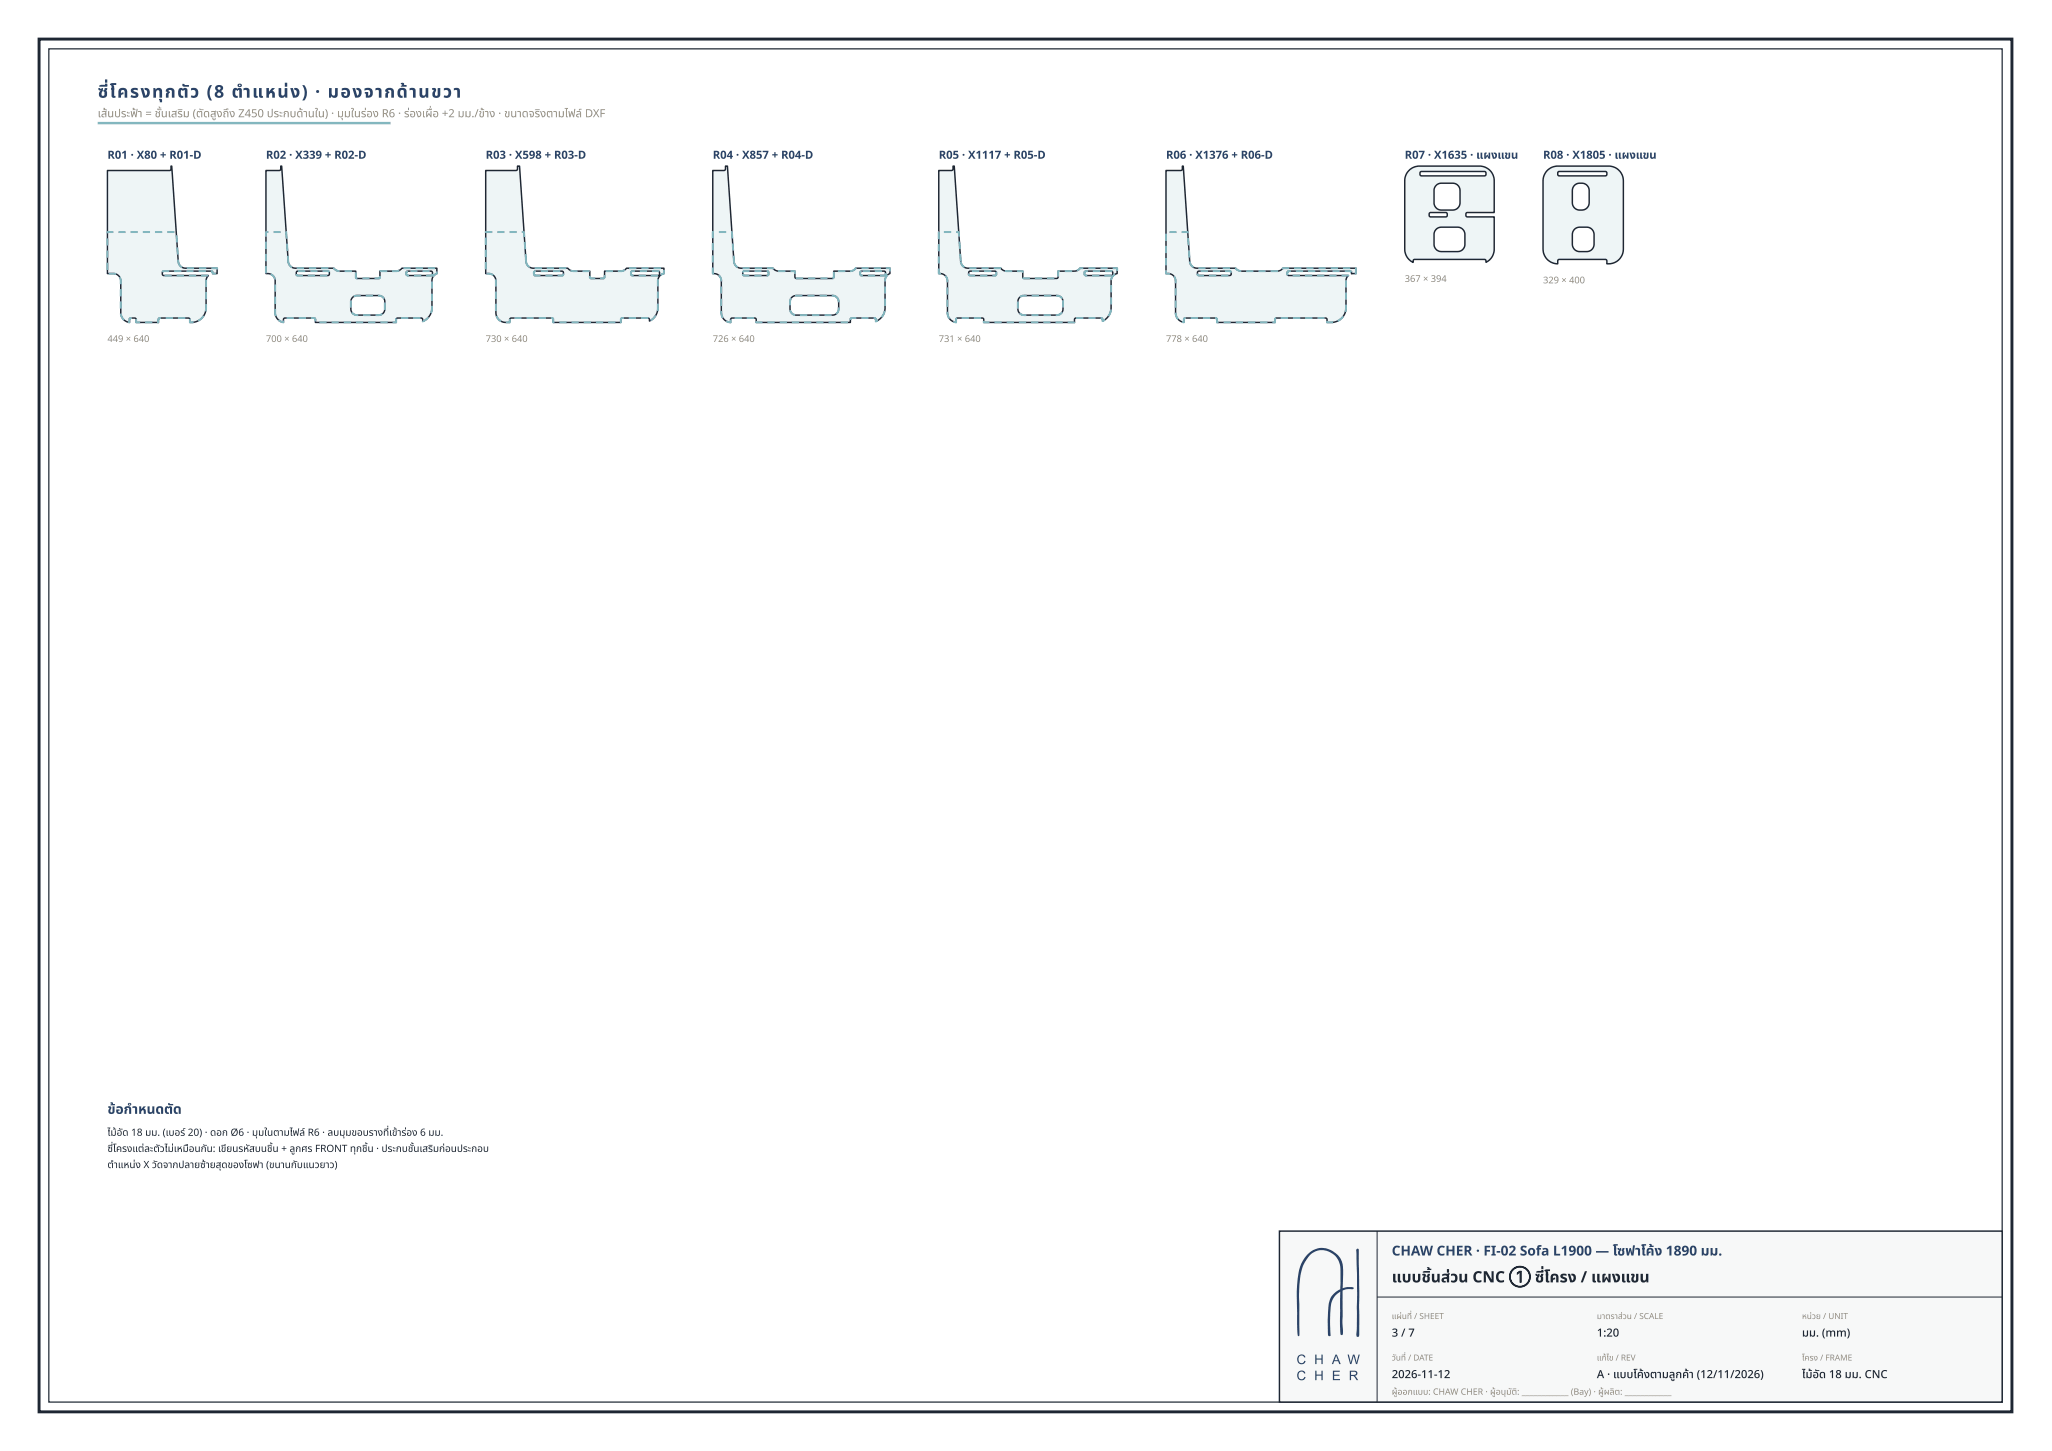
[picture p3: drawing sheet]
<svg xmlns="http://www.w3.org/2000/svg" width="420mm" height="297mm" viewBox="0 0 420 297" stroke-linecap="round" stroke-linejoin="round" font-family="sans-serif">
<defs><g id="words">
<g font-size="3.6" fill="#2b4368">
<text x="20" y="20">ซี่ โครงทุ กตั ว (8 ตำ</text>
<text x="51.6" y="20">แหน่ ง) · มองจากด้ านขวา</text>
</g>
<g font-size="3.2" fill="#1e2733">
<text x="285" y="262.5">แบบชิ้ นส่ วน CNC ① ซี่ โซี่ครง / แผงแขน</text>
<text x="293.1" y="262.5">ชิ้</text>
<text x="297" y="262.5">ส่</text>
</g>
<g font-size="2.8" fill="#2b4368">
<text x="22" y="228">ข้ อกำ</text>
<text x="23.7" y="228">ข้</text>
<text x="28.3" y="228">หนดตั ด</text>
<text x="285" y="257">CHAW CHER · FI-02 Sofa L1900 — โซฟาโค้ ง 1890 มม.</text>
</g>
<g font-size="2.3" fill="#958c7b">
<text x="20" y="24">เส้ นประฟ้ าฟ้ = ชั้ นเสริ ม (ตั ดสู งถึ ง Z450 ประกบด้ าด้ นใน) · มุ มในร่ อง R6 · ร่ องเผื่ อ +2 มม./ข้ าข้ ง · ขนาดจริ งตามไฟล์ DXF</text>
<text x="22" y="24">ส้</text>
<text x="37.6" y="24">ริ</text>
<text x="44.3" y="24">สู</text>
<text x="75.1" y="24">ร่</text>
<text x="84" y="24">ร่</text>
<text x="88.6" y="24">ผื่</text>
<text x="110.7" y="24">ริ</text>
<text x="33" y="24">ชั้</text>
</g>
<g font-size="2.3" fill="#2b4368">
<text x="22" y="32.5">R01 · X80 + R01-D</text>
<text x="54.5" y="32.5">R02 · X339 + R02-D</text>
<text x="99.5" y="32.5">R03 · X598 + R03-D</text>
<text x="146" y="32.5">R04 · X857 + R04-D</text>
<text x="192.2" y="32.5">R05 · X1117 + R05-D</text>
<text x="238.8" y="32.5">R06 · X1376 + R06-D</text>
<text x="287.7" y="32.5">R07 · X1635 · แผงแขน</text>
<text x="316" y="32.5">R08 · X1805 · แผงแขน</text>
</g>
<g font-size="2.3" fill="#1e2733">
<text x="285" y="273.6">3 / 7</text>
<text x="327" y="273.6">1:20</text>
<text x="369" y="273.6">มม. (mm)</text>
<text x="285" y="282.1">2026-11-12</text>
<text x="327" y="282.1">A · แบบโค้ งตามลู กค้ า (12/11/2026)</text>
<text x="343.1" y="282.1">ลู</text>
<text x="369" y="282.1">ไม้ อัม้ อัด 18 มม. CNC</text>
</g>
<g font-size="2" fill="#1e2733">
<text x="22" y="232.5">ไม้ อัม้ อัด 18 มม. (เบอร์ 20) · ดอก Ø6 · มุ มในตามไฟล์ R6 · ลบมุ มขอบรางที่ เข้ าข้ ร่ อง 6 มม.</text>
<text x="83.3" y="232.5">ร่</text>
<text x="22" y="235.8">ซี่ โซี่ครงแต่ ละตั วไม่ เม่ หมื อนกั น: เขี ยนรหั สบนชิ้ น + ลู กศร FRONT ทุ กชิ้ น · ประกบชั้ นเสริ มก่ อนประกอบ</text>
<text x="22" y="239.1">ตำ</text>
<text x="24.1" y="239.1">แหน่ ง X วั ดจากปลายซ้ าซ้ ยสุ ดของโซฟา (ขนานกั บแนวยาว)</text>
<text x="27.7" y="239.1">น่</text>
<text x="32.1" y="239.1">วั</text>
<text x="38.7" y="235.8">มื</text>
<text x="45.3" y="239.1">สุ</text>
<text x="46.4" y="235.8">ขี</text>
<text x="51.1" y="235.8">หั</text>
<text x="55.8" y="235.8">ชิ้</text>
<text x="60.5" y="235.8">ลู</text>
<text x="72.9" y="235.8">ทุ</text>
<text x="75.3" y="235.8">ชิ้</text>
<text x="84.7" y="235.8">ชั้</text>
<text x="88.7" y="235.8">ริ</text>
</g>
<g font-size="1.9" fill="#958c7b">
<text x="287.7" y="57.7">367 × 394</text>
<text x="316" y="58">329 × 400</text>
<text x="22" y="70">449 × 640</text>
<text x="54.5" y="70">700 × 640</text>
<text x="99.5" y="70">730 × 640</text>
<text x="146" y="70">726 × 640</text>
<text x="192.2" y="70">731 × 640</text>
<text x="238.8" y="70">778 × 640</text>
</g>
<g font-size="1.8" fill="#958c7b">
<text x="285" y="285.5">ผู้ ออกแบบ: CHAW CHER · ผู้ อนุ มันุ ติมั ติ: ____________ (Bay) · ผู้ ผลิ ต: ____________</text>
<text x="286.2" y="285.5">ผู้</text>
<text x="306.3" y="285.5">ผู้</text>
<text x="328.4" y="285.5">ผู้</text>
</g>
<g font-size="1.7" fill="#958c7b">
<text x="285" y="270">แผ่ นที่</text>
<text x="287.1" y="270">ผ่</text>
<text x="289.6" y="270">/ SHEET</text>
<text x="327" y="270">มาตราส่ วน / SCALE</text>
<text x="332.3" y="270">ส่</text>
<text x="369" y="270">หน่ วย / UNIT</text>
<text x="371" y="270">น่</text>
<text x="285" y="278.5">วั นที่</text>
<text x="285.9" y="278.5">วั</text>
<text x="288.3" y="278.5">/ DATE</text>
<text x="327" y="278.5">แก้ ไข / REV</text>
<text x="369" y="278.5">โครง / FRAME</text>
</g>
</g></defs>
<path d="M8 8h404v281h-404z" fill="none" stroke="#1e2733" stroke-width=".6"/>
<path d="M10 10h400v277h-400z" fill="none" stroke="#1e2733" stroke-width=".25"/>
<path d="M262 252h148v35h-148z" fill="#f7f8f8"/>
<path d="M262 252h148v35h-148z" fill="none" stroke="#1e2733" stroke-width=".3"/>
<g fill="#2b4368">
<path d="M267.9 256.7a4.3 4.3 0 0 1 4.6-.8 4.3 4.3 0 0 1 2.5 4v3.8a2.85 2.85 0 0 1 2.2 0l-.2 .2a2.29 2.29 0 0 0-2.1 .4l.1 8.3v.5l-.2 .2-.3-.1-.1-1v-7.8a4.1 4.1 0 0 0-2 4.1v4.3a.46 .46 0 0 1-.2 .7l-.2-.1-.1-.3v-3.9a6.1 6.1 0 0 1 1.1-4.2l1.1-.9a.42 .42 0 0 0 .4-.7v-2.8a3.9 3.9 0 0 0-1.7-4 3.9 3.9 0 0 0-4.4 .1l-.5 .6a10.7 10.7 0 0 0-1.9 7l.1 8.6-.2 .6-.1-.1-.2-1.2-.1-7.2 .4-4.3a7.1 7.1 0 0 1 2-4z"/>
<path d="M277.8 255.7l.1-.1a.34 .34 0 0 1 .4 .2 .34 .34 0 0 1 0 .4v16.6a.57 .57 0 0 1-.3 .8 .48 .48 0 0 1-.2-.7l.1-8z"/>
<path d="M265.9 277.5l.6-.3a.72 .72 0 0 1 .8 .6l-.2 .1a.65 .65 0 0 0-.9-.3 .65 .65 0 0 0-.3 .9 .59 .59 0 0 0 .6 .5 .59 .59 0 0 0 .6-.5l.3 .1a.94 .94 0 0 1-1.4 .5 .94 .94 0 0 1-.2-1.4z"/>
<path d="M269.3 277.3h.3v.8h1v-.8h.3v1.9h-.3v-.9h-1v.9h-.3z"/>
<path d="M276 277.3h.2l.4 1.6 .5-1.6h.3l.4 1.6 .4-1.6h.3l-.6 1.9h-.2l-.5-1.7-.5 1.7h-.2z"/>
<path d="M265.9 280.8l.6-.3a.72 .72 0 0 1 .8 .6l-.2 .1a.65 .65 0 0 0-.9-.3 .65 .65 0 0 0-.3 .9 .59 .59 0 0 0 .6 .5 .59 .59 0 0 0 .6-.5l.3 .1a.91 .91 0 0 1-1.3 .6 .91 .91 0 0 1-.4-1.3z"/>
<path d="M269.3 280.6h.3v.8h1v-.8h.3v1.9h-.3v-.9h-1v.9h-.3z"/>
<path d="M272.9 280.6h1.4v.2h-1.1v.6h1.1v.2h-1.1v.7h1.2v.2h-1.5z"/>
<path d="M273.6 277.5l-.3 .9h.6zM273.5 277.3h.2l.8 1.9h-.2l-.3-.6h-.8l-.2 .6h-.3z"/>
<path d="M276.7 280.8v.6l.9-.1 .1-.4-.2-.1zM276.4 280.6h.9a.54 .54 0 0 1 .7 .4 .54 .54 0 0 1-.6 .6l.7 .9h-.3l-.5-.7-.3-.1h-.3v.8h-.3z"/>
</g>
<path d="M282 252v35M282 265.5h128" fill="none" stroke="#1e2733" stroke-width=".2"/>
<path d="M20 25.2h60" fill="none" stroke="#83b7bf" stroke-width=".5"/>
<path d="M22 34.9h12.8l.2-.2v-.7h.2l1.3 19.5 .2 .6 .5 .6 .7 .2h6.6v1.1h-.9l-.1-.4-.2-.1h-9.8l-.2 .2-.1 .5 .3 .2h9.2l-.4 .5-.1 .5-.1 6.2-.4 1.1-1 .9-.8 .3-1 .1v-.6l-.3-.3h-5.9l-.3 .2v.7h-4.5l-.1-.8-1-.1-.3 .2v.7l-.8-.3-.7-.7-.3-.8v-6.8l-.1-.5-.4-.5-.5-.3-1.7-.1z" fill-rule="evenodd" fill="#eef5f6"/>
<path d="M22 34.9h12.8l.2-.2v-.7h.2l1.3 19.5 .2 .6 .5 .6 .7 .2h6.6v1.1h-.9l-.1-.4-.2-.1h-9.8l-.2 .2-.1 .5 .3 .2h9.2l-.4 .5-.1 .5-.1 6.2-.4 1.1-1 .9-.8 .3-1 .1v-.6l-.3-.3h-5.9l-.3 .2v.7h-4.5l-.1-.8-1-.1-.3 .2v.7l-.8-.3-.7-.7-.3-.8v-6.8l-.1-.5-.4-.5-.5-.3-1.7-.1z" fill="none" stroke="#1e2733" stroke-width=".3"/>
<path d="M38.3 54.7h1.5v.4h-1.5zM40.8 54.7h1.5v.4h-1.5zM43.3 54.7h1.2l.2 .5h-.4v-.3h.2v.2h-1.2zM43.2 55.3h.2l-.1 .2v-.2h.1v.2v-.2l.2 .1-.2 .2 .1-.2 .2 .1-.2 .2 .2-.1 .1 .4h-.2l-.1-.2h.8v.4h-.7v-.2l.1 .2h-.3v-.4h.2h-.2l.1-.1-.1 .1 .1-.2-.1 .2v-.2l-.1 .1v-.2l-.1 .2 .1-.2v.2h-.1zM40.7 55.3h1.5v.4h-1.5zM38.2 55.3h1.5v.4h-1.5zM35.7 55.3h1.5v.4h-1.5zM33.2 55.4l.1-.1 .1 .2-.1-.1 .1-.1 .1 .2-.1-.2h1.3v.4h-1.2v-.2l.1 .2h-.2v-.2l.2 .2h-.2v-.2l.1 .2h-.2l.1 .1-.3-.1zM33.7 56.2h1.5v.4h-1.5zM36.2 56.2h1.5v.4h-1.5zM38.7 56.2h1.5v.4h-1.5zM41.2 56.2h1.5v.4h-1.5zM42 57.2l.4 .1v.1h-.2h.2v1.4h-.4zM42 59.8h.4v1.5h-.4zM42 62.3h.4v.9h-.2h.2l-.1 .6-.4-.1h.2l-.1-.2 .1 .1h-.1v-.3h.2h-.2v-.2l.2 .1h-.2zM40.5 65.5l.2 .1-.1-.2h.1l.1 .1-.1-.1 .2-.2 .1 .2-.1-.1 .1-.1 .1 .1-.1-.1 .1-.1 .1 .1-.1-.1 .1-.1 .1 .1-.1-.2 .2 .2-.2-.2 .3-.2 .1 .1-.2-.1 .1-.2 .4 .3-.3-.1 .2 .1-.4 .5-.1-.1 .1 .1-.1 .1-.1-.1v.2l-.2-.1 .1 .2-.3 .1-.1-.1 .2 .1-.2 .1-.1-.2 .1 .2zM38.7 65.3h.4v.7h-.2v-.2h.4v.2v-.2h.2v.2v-.2h.1l.1 .4h-.3v-.2v.2l-.7-.1v-.7h.2zM36.4 64.9h1.5v.4h-1.5zM33.9 64.9h1.5v.4h-1.5zM32.4 65.1l.2-.2v.2l-.1-.1 .1-.1v.2v-.2h.3v.4h-.2v-.2l.1 .2h-.2v-.2l.1 .2-.2-.1 .2 .1-.1 .1-.2-.1h.2v.2l-.2-.1h.2v.7l-.4 .1v-.4h.2v.2h-.2l.1-.7 .1 .1-.1-.1v-.2l.2 .2-.2-.1zM29.7 65.8h1.5v.4h-1.5zM27.7 65.3h.4v.7h-.2v-.2h.8v.4l-1-.1zM26.4 65.1l.2 .1-.1-.2 .2 .1-.1-.1 .1-.1v.2v-.2h.3v.4h-.2v-.2l-.1 .2v-.2l.2 .2h-.2l-.1-.2 .2 .2-.1 .1-.1-.2 .1 .1v.1l-.2-.1h.2v.2l-.2-.2h.2v.8l-.2 .1-.3-.1 .1-.4 .2 .1-.1 .2 .1-.2v.2h-.2v-.7h.2h-.2l.1-.2 .1 .2-.1-.1zM24.5 64.2l.4-.1-.2 .1h.2l.1 .3-.2 .1 .2-.1v.1l-.2 .1 .2-.1-.1 .1 .1-.1 .1 .2-.2 .1 .2-.1-.2 .1 .2-.1-.1 .2 .2-.1 .1 .1-.2 .2 .1-.2 .2 .2-.2 .1 .1-.1 .1 .1-.1 .1 .2-.1-.2 .2 .2-.2-.2 .3-.2-.1 .1-.2-.1 .2-.3-.5 .1-.2-.2 .1-.1-.2 .2-.1-.2 .1zM24.5 61.7h.4v1.5h-.4zM24.5 59.2h.4v1.5h-.4zM24.3 56.8l.4-.2-.2 .2 .2-.1 .1 .2-.2 .1 .2-.1 .1 .3v.1l-.2 .1 .2-.1v.9h-.4v-.8h.2l-.2 .1v-.2h.2h-.2l.2-.1h-.2l.2-.1-.2 .1 .2-.1h-.2l-.1-.1 .2-.1-.2 .1 .2-.1-.2 .1zM22.3 55.8h1.2l.1 .1v.2v-.2h.2l-.1 .4v-.2v.2v-.2l-.1 .2-.2-.1 .1-.2-.1 .2h-.1v-.2v.2h-1zM21.8 53.8h.4v1.5h-.4zM21.8 51.3h.4v1.5h-.4zM21.8 48.8h.4v1.5h-.4zM21.9 47.4l1.3-.1v.4h-1.2v-.2h.2v.3h-.4zM24.2 47.3h1.5v.4h-1.5zM26.7 47.3h1.5v.4h-1.5zM29.2 47.3h1.5v.4h-1.5zM31.7 47.3h1.5v.4h-1.5zM34.2 47.3h1.5v.4h-1.5zM35.9 48.2l.4-.1 .1 1.5h-.4zM36.1 50.6h.4l.1 1.5h-.4zM36.3 53.1h.4v.4h-.2h.2v.1l-.2 .1 .2-.1v.2h-.2l.2-.1 .1 .2h-.2h.2l.1 .1-.2 .1 .1-.1 .1 .1-.1 .1h.2l-.2 .1 .2-.1v.1l-.1 .1 .2-.1-.2 .2 .2-.2-.1 .2 .1-.1 .1 .1-.1 .1 .1-.2v.3l.2-.2-.2 .2 .2-.2-.2 .4-.5-.4 .2-.1-.2 .1-.2-.3 .2-.1h-.2l-.1-.1-.1-.3h.2l-.2 .1z" fill="#83b7bf"/>
<path d="M54.5 34.9h2.7l.3-.3v-.6h.2l1.3 19.6 .5 .9 .9 .4h7.9l.4 .4 .6 .2h3.5v1.2l.3 .3h4.4l.3-.3v-1.2h3.5l.6-.2 .4-.4h7.2v1.1l-.7 .5-.3 .7-.1 6.2-.2 .8-.5 .8-1.1 .8-.1-.5-.2-.2h-4.9l-.3 .2v.7h-16.5v-.7l-.3-.2h-6l-.3 .2v.7l-1.1-.6-.4-.5-.2-.7v-7.1l-.7-.9-1.1-.2zM83.3 55.6l-.1 .5 .3 .3h4.8l.3-.3-.1-.4-.2-.2zM72.2 60.9l-.4 .7v1.6a1.25 1.25 0 0 0 1.3 1.3h4.4l.7-.2 .4-.3 .2-.5v-2l-.4-.7-.7-.3h-4.6zM60.8 55.6l-.1 .5 .2 .3h6.3l.2-.3v-.4l-.2-.2z" fill-rule="evenodd" fill="#eef5f6"/>
<path d="M54.5 34.9h2.7l.3-.3v-.6h.2l1.3 19.6 .5 .9 .9 .4h7.9l.4 .4 .6 .2h3.5v1.2l.3 .3h4.4l.3-.3v-1.2h3.5l.6-.2 .4-.4h7.2v1.1l-.7 .5-.3 .7-.1 6.2-.2 .8-.5 .8-1.1 .8-.1-.5-.2-.2h-4.9l-.3 .2v.7h-16.5v-.7l-.3-.2h-6l-.3 .2v.7l-1.1-.6-.4-.5-.2-.7v-7.1l-.7-.9-1.1-.2zM60.7 55.6l6.5-.1 .2 .2v.4l-.2 .3h-6.3l-.2-.2zM83.3 55.6l5-.1 .2 .2 .1 .4-.3 .3h-4.8l-.3-.3zM72.2 60.9l.9-.4h4.6l.7 .3 .4 .7v2l-.2 .5-.4 .3-.7 .2h-4.4a1.25 1.25 0 0 1-1.3-1.3v-1.6z" fill="none" stroke="#1e2733" stroke-width=".3"/>
<path d="M60.8 54.7h1.5v.4h-1.5zM63.3 54.7h1.5v.4h-1.5zM65.8 54.7h1.5v.4h-1.5zM68.3 54.7l.3 .2-.2 .1 .2-.1-.2 .1 .2-.1-.1 .2 .2-.1-.1 .1 .1-.1 .1 .1-.1 .1 .1-.1-.1 .2 .1-.2 .2 .1-.2 .1 .2-.1-.1 .2 .1-.2v.2v-.2l.2 .1-.1 .1 .1-.2v.3v-.2h.2l-.1 .2v-.2h.2v.2l.1-.2v.4h-.2v-.2l-.1 .2v-.2l-.1 .2-.2-.1v-.2v.2l-.5-.2-.3-.4 .1-.1v.2zM70.6 55.3h1.5v.4h-1.5zM72.6 55.7h.4v1h-.2h.2l.1 .1h-.2l.1-.1 .1 .1-.2 .1 .1-.2 .1 .1-.1 .2 .2-.2-.1 .2 .1-.2-.1 .2 .1-.2v.4h-.2v-.2v.2l-.2-.1 .2-.2-.1 .2-.2-.1 .2-.2-.2 .1 .2-.1h-.2zM74.2 56.8h1.5v.4h-1.5zM76.7 56.8h.8v.2v-.2l.1 .2-.1-.2h.1v.2l-.1-.2h.2v.2l-.2-.2 .1-.1 .1 .2-.2-.1 .1-.1 .1 .2-.1-.2 .2 .1h-.2v-.1l.2 .1h-.2v-.1h.2h-.2v-.2h.4v.3h-.2h.2l-.1 .1-.1-.1 .1 .1h-.1l.1 .1-.2-.1 .2 .1-.1 .1-.1-.2 .1 .2-.2 .1v-.2l.2 .1-.2 .1v-.2l.1 .2h-.1h-.9zM77.7 55.4l1.6-.1v.4h-1.5v-.2h.2h-.4zM80.3 55.3h.9v.2v-.2h.1v.2v-.2h.1v.2l.1-.3v.2v-.1l.1-.1 .1 .2v-.2l.2 .3-.2 .1-.1-.2 .1 .2-.2 .1-.1-.2v.2h-.2v-.2l.1 .2h-1zM82.6 54.7h1.5v.4h-1.5zM85.1 54.7h1.5v.4h-1.5zM87.6 54.7h1.5v.4h-1.5zM89.3 55.5h.4l-.1 .6-.2 .1v-.2v.3l-.1-.2 .1 .1-.2 .2-.1-.2v.2l-.1-.2 .2 .2-.2 .1-.1-.2 .1 .2-.1-.1 .1 .1v.1l-.2-.1 .1 .1-.1-.1 .1 .1v.1l-.2-.1 .1 .2-.3-.2 .2-.3 .2 .1-.2-.1 .1-.2 .2 .2-.2-.2 .2-.1 .1-.1 .1 .2v-.2l.2-.1 .1 .2h-.2zM88.3 57.6h.4v1.5h-.4zM88.3 60.1h.4v1.5h-.4zM88.3 62.6h.4l-.1 .7h-.2h.2v.2h-.2h.2v.2l-.1 .4-.2-.1 .1 .2-.3-.2v-.1h.2h-.2l.1-.3 .2 .1-.2-.1v-.2h.2l-.2-.1 .2 .1h-.2l.1-.3 .2 .1h-.2zM86.5 65.6l.1 .2-.1-.2 .2 .1-.1-.1 .1-.1 .1 .2-.1-.2 .1-.1 .1 .2-.1-.2h.2l.1 .1-.2-.1 .2 .1-.1-.2 .1-.1 .1 .2-.1-.1 .2-.2 .1 .2-.1-.2 .1-.1 .1 .2-.1-.2 .1-.1 .1 .2-.1-.2 .1-.1 .1 .2-.1-.2 .3 .3-.1 .1-.1-.2 .1 .1-.1 .2-.2-.1 .1 .2-.3 .2-.1-.1 .1 .1-.2 .1-.1-.1 .1 .1-.1 .1-.1-.2 .1 .2-.2 .1-.1-.2 .1 .2-.2 .1-.2-.1 .4-.1h-.2zM84.6 64.9h1.5v.4h-1.5zM82.1 64.9h1.5v.4h-1.5zM81 65.1l.2 .2h-.2l.4-.1-.1 .2-.2-.1h.2v.1l-.2-.1h.2v.2l-.2-.1h.2v.7l-.9 .1v-.4h.7v.2h-.2v-.7l.2 .1-.2-.1h.2h-.2zM77.9 65.8h1.5v.4h-1.5zM75.4 65.8h1.5v.4h-1.5zM72.9 65.8h1.5v.4h-1.5zM70.4 65.8h1.5v.4h-1.5zM67.9 65.8h1.5v.4h-1.5zM65.4 65.8h1.5v.4h-1.5zM63.7 64.9h.7v.2l.1-.2-.1 .2 .1-.2 .1 .1-.2 .1 .2-.1 .2 .3h-.2h.2v.5h-.4v-.4h.2h-.2l.2-.1h-.3l.2-.1-.1 .1h-.1l.1-.2v.2h-.2l.2-.2v.2h-.1v-.2v.2h-.6zM61.2 64.9h1.5v.4h-1.5zM58.7 64.9h1.5v.4h-1.5zM57.2 65.4l-.1 .2 .1-.2 .1 .1-.2 .1 .1-.2 .3 .2-.1 .1v-.1h.2l-.2 .2 .2-.2-.1 .2 .1-.2 .1 .1-.1 .2 .1-.2 .2 .1-.1 .1v-.2l.3 .1-.1 .2h-.2v-.4h.4v.5l-.3 .1 .1-.2v.2l-.3-.1 .1-.2-.2 .2 .1-.2-.1 .2-.1-.1v-.2l-.1 .2-.1-.1 .1-.1-.1 .1h-.1l.1-.2-.2 .1 .1-.1-.1 .1h-.1l.1-.2-.1 .1h-.1zM56.1 63.2h.4v1h-.2l.2-.1 .1 .2h-.2l.2-.1v.3l-.2 .1h.2l-.1 .1 .2-.1-.4 .2-.1-.6h.2h-.2zM56.1 60.7h.4v1.5h-.4zM56.1 58.2h.4v1.5h-.4zM55.5 55.9l.4 .3-.1 .2 .1-.2 .2 .2-.1 .1 .1-.1 .1 .1-.1 .2 .2-.2v.2l-.1 .1 .1-.1 .2 .2-.2 .1 .1-.1 .1 .2h-.2l.2 .1-.4 .1v-.2h.2h-.2l-.1-.1 .2-.1-.1 .1 .1-.1-.2 .1v-.2l.1-.1-.1 .1-.1-.1 .2-.1-.2 .1 .1-.1-.1 .1-.1-.1 .1-.2-.1 .2 .1-.2-.2 .2-.1-.2 .1-.1-.1 .2-.1-.1 .1-.2-.1 .2 .1-.2-.2 .1 .1-.1-.2 .1zM54.3 54.5h.4v1.5h-.4zM54.3 52h.4v1.5h-.4zM54.3 49.5h.4v1.5h-.4zM54.3 47.4l.7-.1v.4h-.5v-.2h.2v1h-.4zM56 47.3h1.5v.4h-1.5zM58.5 47.3l.3 .1 .1 1.5h-.4l-.1-1.4h.2l-.1 .2zM58.6 49.9h.4l.1 1.5h-.4zM58.7 52.4h.4l.1 1.2h-.2l.2-.1v.2h-.2h.2l.1 .2h-.2l.2-.1-.2 .2 .2-.1 .1 .1-.2 .1 .2-.1v.1l-.1 .1h.2l-.2 .1 .2-.1-.1 .2 .1-.2 .1 .2-.1 .1 .2-.1-.2 .1 .1-.1 .2 .1-.2 .1 .1-.1v.2l.2-.2-.2 .4-.3-.2 .2-.1-.1 .1-.2-.2 .1-.1-.1 .2-.3-.4 .2-.1h-.2l-.1-.1-.1-.3 .2-.1-.2 .1v-.2h.2h-.2zM84.8 56.2h1.5v.4h-1.5zM87.3 56.2h1v.2l-.1-.2h.2v.2l-.1-.2 .1 .2-.1-.2 .1 .1-.1-.1 .2 .1-.1-.2 .1 .1h-.2l.1-.1h.4l-.1 .1h-.2h.2v.2l-.2-.2 .2 .2-.3 .2v-.2l-.1 .2h-1zM86.5 55.3h1.5v.4h-1.5zM84 55.3h1.5v.4h-1.5zM83.1 55.5l.4-.2v.4l-.1-.2v.3l-.1-.2 .1 .1v.1l-.2-.1 .2 .1-.2-.1h.2v.2l-.2-.1h.2v.3h-.2l.2-.1v.2h-.2l.2-.1-.2 .1 .2-.1v.1l-.1 .1 .1-.2v.3v-.2h.1v.2v-.2h.3v.4h-.5l.1-.2-.1 .2-.2-.2 .1-.1-.1 .1-.1-.3h.2h-.2v-.4l.2 .1h-.2l.1-.2 .1 .1-.1-.1zM74.9 60.3h1.5v.4h-1.5zM72.3 60.5l.2 .2-.1-.2 .2-.1v.2v-.2h.1l.3-.1v.2v-.2h.9v.4h-.8v-.2v.2h-.1v-.2l-.1 .2-.1-.2 .1 .2h-.1l-.1-.1 .1 .1-.1 .1-.1-.2 .1 .2-.2 .1zM71.7 61.5h.4l-.1 .2-.2-.1h.2v1.4h-.4zM71.9 64.1l.3-.3-.1 .2 .1-.2-.1 .2h.3l-.2 .1 .1-.1 .1 .1-.1 .1 .1-.1h.1l-.1 .2 .1-.2 .1 .1-.1 .2 .1-.2h.1l-.1 .2 .1-.2v.3v-.2h.2l-.1 .2 .1-.2 .1 .2v-.2h.1v.2v-.2h.3v.4h-.4v-.2v.2l-.3-.1v-.1v.2l-.1-.1v-.2l-.1 .2-.1-.1 .1-.2-.1 .2zM74.4 64.3h1.5v.4h-1.5zM76.9 64.3h.6v.2v-.2h.2v.2l.1-.2v.2v-.2h.1v.2v-.3l.1 .2-.1-.2h.2l.1 .1-.1-.2 .1 .2v-.2l.2 .3-.6 .3h-.1v-.2v.2h-.8zM78.6 61.9h.4v1.6l-.4-.1h.2h-.2zM77.4 60.3h.3v.2v-.2h.2l-.1 .2v-.2l.5 .2-.1 .2 .1-.2v.2l.1-.1-.1 .2 .1-.2 .3 .2-.2 .2 .2-.2 .1 .2-.3 .3 .1-.2-.2 .1v-.1l.1-.1-.1 .1-.1-.1 .1-.1h-.2l.2-.1-.2 .2-.1-.1 .1-.2-.1 .1 .1-.1-.1 .1h-.2l.1-.2-.2 .1 .1-.1v.1h-.2l.1-.2-.1 .2v-.2v.2h-.2v-.2v.2h-.1zM63 56.2h1.5v.4h-1.5zM65.5 56.2h1.5v.4h-1.5zM66 55.3h1.2v.2v-.2l.2 .1-.1 .1v-.2l.2 .1-.2 .2 .1-.2 .2 .1-.2 .2 .1-.2 .1 .1-.3 .2-.1-.1 .2-.1-.3 .1 .2-.2v.2h-.2l.1-.2v.2h-1.2zM63.5 55.3h1.5v.4h-1.5zM61 55.3h1.5v.4h-1.5zM60.5 56.2l.4-.1v.1h-.2l.2-.1v.1l-.2 .1 .2-.2-.1 .3v-.2h.2l-.1 .2v-.2h.1l-.1 .2v-.2h1.1v.4h-1.1v-.2l-.1 .2v-.2v.2l-.1-.1-.2-.2 .2-.1-.1 .2z" fill="#83b7bf"/>
<path d="M99.5 34.9h6.2l.3-.2v-.7h.4l1.3 19.5 .2 .6 .3 .4 .9 .4h7.2l.4 .4 .6 .2h3.5v1.3l.2 .2h2.7l.1-.3v-1.2h3.5l.6-.2 .4-.4h7.7v1.1l-.8 .4-.4 .7-.1 6.2-.2 .9-.5 .8-1 .7v-.4l-.3-.2h-5.3l-.3 .2v.7h-13.8v-.7l-.3-.2h-8.4l-.2 .3v.6l-1.3-.1-.8-.3-.5-.6-.3-.9v-7.1l-.3-.4-.5-.5-1.2-.1zM129.3 55.6l-.1 .6 .3 .2h5.3l.3-.2-.1-.5-.2-.2h-5.3zM109.5 55.6l-.2 .6 .3 .2h5.5l.3-.3-.1-.4-.2-.2z" fill-rule="evenodd" fill="#eef5f6"/>
<path d="M99.5 34.9h6.2l.3-.2v-.7h.4l1.3 19.5 .2 .6 .3 .4 .9 .4h7.2l.4 .4 .6 .2h3.5v1.3l.2 .2h2.7l.1-.3v-1.2h3.5l.6-.2 .4-.4h7.7v1.1l-.8 .4-.4 .7-.1 6.2-.2 .9-.5 .8-1 .7v-.4l-.3-.2h-5.3l-.3 .2v.7h-13.8v-.7l-.3-.2h-8.4l-.2 .3v.6l-1.3-.1-.8-.3-.5-.6-.3-.9v-7.1l-.3-.4-.5-.5-1.2-.1zM109.4 55.6l.2-.1h5.5l.2 .2 .1 .4-.3 .3h-5.5l-.3-.2zM129.3 55.6l.2-.1h5.3l.2 .2 .1 .5-.3 .2h-5.3l-.3-.2z" fill="none" stroke="#1e2733" stroke-width=".3"/>
<path d="M109.5 54.7h1.5v.4h-1.5zM112 54.7h1.5v.4h-1.5zM114.5 54.7h1.5v.4h-1.5zM116.9 55.2v.2l.1-.2 .1 .1-.1 .1 .1-.2v.3l.1-.2h.1v.2v-.2h.1v.2v-.2h.9v.4h-1v-.2v.2h-.1v-.2l-.1 .2-.2-.1 .1-.2-.2 .2-.1-.1zM119.3 55.3h1.5v.4h-1.5zM120.6 56.5h.4v.3h-.2l.1-.2 .1 .2h-.2h.3l-.2 .2 .1-.2h.1l-.1 .2v-.2h.9v.4h-.9v-.2l-.1 .2-.1-.1-.2-.3h.2h-.2zM122.9 56.8h.6v.2v-.2h.1v.2l-.1-.2h.1l.1 .2-.2-.2 .2 .1-.1-.1 .2-.1h-.2v-.4h.4v.6l-.2-.1 .2 .1-.2-.1 .1 .1-.2 .2-.1-.1 .1 .2-.1-.2v.2h-.7zM124 55.3h1.5v.4h-1.5zM126.5 55.3h.7v.2v-.2h.1v.2v-.2h.1v.2l.1-.3v.2v-.1l.1-.1 .1 .2-.1-.2 .1 .2v-.2l.1 .1-.1-.1 .1-.1 .1 .2v-.2l.2 .3-.4 .2-.1-.2 .1 .2-.3 .1v-.2l-.1 .2-.1-.2 .1 .2h-.8zM128.8 54.7h1.5v.4h-1.5zM131.3 54.7h1.5v.4h-1.5zM133.8 54.7h1.5v.4h-1.5zM135.8 55.3h.4l-.1 .8-.2 .1v-.2v.2l-.1-.2 .1 .2-.2 .1v-.2v.2l-.1-.2 .1 .2-.1 .1-.1-.2 .1 .1-.2 .1-.1-.1 .1 .2-.3-.3 .2-.2 .1 .2-.1-.2h.2v.1v-.1l.2-.1v.2v-.2l.2-.1 .1 .2h-.2zM134.6 57.1l.4 .1-.1 .2h-.2h.2v1.2h-.4v-1.2l.2-.1h-.2zM134.5 59.6h.4v1.5h-.4zM134.5 62.1h.4v1.1h-.2h.2v.3l-.2 .1 .1 .1-.3-.1v-.1h.2h-.2v-.2h.2h-.2v-.2l.2 .1h-.2zM133.1 65.4h.1l.1 .1-.1-.1 .2-.2 .1 .2-.1-.1 .2-.2 .1 .1-.1-.1 .1-.2 .2 .2-.2-.2 .1-.1 .2 .2-.2-.2 .2-.1 .1 .1-.1-.1 .1-.2 .2 .1-.2-.1 .4 .2-.1 .1-.2-.1 .2 .1-.3 .4-.2-.2 .2 .1-.5 .5-.2 .1-.1-.1v.2zM131.2 64.9h1.6l-.1 .4h-1.5zM128.7 64.9h1.5v.4h-1.5zM127.1 65.1l.1-.1 .1 .1-.1-.1 .1 .1v-.2l.1 .2-.1-.2h.4v.4h-.3v-.2l.1 .2h-.2v-.2l.2 .2h-.1l-.1-.2 .1 .2h-.1v-.1l.1 .1h-.3h.2h-.2l.2 .1h-.2h.2v.7l-.2 .1h-.1l.1-.4v.2h-.2v-.7h.2h-.2zM124.5 65.8h1.5v.4h-1.5zM122 65.8h1.5v.4h-1.5zM119.5 65.8h1.5v.4h-1.5zM117 65.8h1.5v.4h-1.5zM114.5 65.8h1.5v.4h-1.5zM112.8 64.9h.4l-.1 .2v-.2l.2 .1-.2 .1v-.2l.2 .1 .2 .3h-.2l.2-.1-.2 .1h.2h-.2h.2v.7h-.2v-.2h.2v.4l-.4-.1v-.7h.2h-.2l.2-.1-.2 .1v-.1h.2l-.2 .1v-.1h.2l-.2 .1 .1-.2-.1 .2v-.3v.2h-.1l.1-.2v.2h-.1v-.2v.2h-.2zM110.3 64.9h1.5v.4h-1.5zM107.8 64.9h1.5v.4h-1.5zM105.3 64.9h1.5v.4h-1.5zM103.6 65.8h.8v.2h-.2v-.7l.4 .1h-.2h.2l-.1 .8h-.9zM101.5 64.7l.3-.1 .1 .1-.2 .1 .2-.1-.2 .2 .2-.2 .1 .2-.2 .1 .2-.1v.1l-.1 .1 .1-.1 .1 .1-.1 .1 .1-.1 .1 .1-.2 .1 .2-.1 .1 .1-.2 .1 .1-.2v.3l.1-.2 .1 .1-.1 .2 .2-.1-.1 .1 .1-.2 .1 .1-.1 .2 .1-.2 .1 .1-.2 .3 .1-.1-.1 .1-.4-.3 .1-.1-.2 .1-.1-.1 .2-.2-.2 .2-.1-.1 .2-.1-.1 .1-.1-.1 .1-.1-.1 .1-.1-.2 .1-.1-.1 .2-.1-.2 .2-.1-.2 .1 .2-.1-.2 .1-.1-.1 .2-.2zM101.3 62.2h.4v1.5h-.4zM101.3 59.7h.4v1.5h-.4zM101.3 57.2l.4-.1-.2 .2h.2v1.4h-.4v-1.3h.2h-.1l-.1-.2h.2zM99.6 55.8h.6v.2v-.2l.3 .1-.1 .2 .1-.2v.2l.1-.2v.2l.1-.2 .4 .3-.2 .3v-.2l-.1 .2-.1-.2 .1-.1-.1 .2v-.3l-.1 .2-.2-.1 .1-.1-.1 .2-.1-.1v-.2v.2v-.2v.2h-.2v-.2v.2h-.5zM99.3 53.6h.4v1.5h-.4zM99.3 51.1h.4v1.5h-.4zM99.3 48.6h.4v1.5h-.4zM99.3 47.4l1.5-.1v.4h-1.3v-.2h.2v.1h-.4zM101.8 47.3h1.5v.4h-1.5zM104.3 47.3h1.5v.4h-1.5zM106.8 47.3l.7 .1 .1 1.1h-.4l-.1-1h.2v.2h-.5zM107.2 49.5h.4l.1 1.5h-.4zM107.4 52h.4l.1 1.5h-.4zM107.5 53.5h.4v.2h-.2h.2l.1 .2h-.2l.2-.1 .1 .2-.2 .1 .1-.1-.1 .1 .2-.1 .1 .2-.2 .1 .1-.2 .1 .2-.1 .1 .1-.2 .1 .1-.1 .2 .2-.1-.2 .1 .1-.1 .2 .1-.2 .1 .2-.1-.1 .2 .2-.2-.1 .2 .1-.2-.2 .4-.3-.2 .2-.1-.1 .1-.2-.2 .1-.1-.1 .2-.1-.2 .1-.1-.2 .1 .1-.2-.1 .1-.1-.2 .1-.1-.1 .1-.1-.2h.2l-.2-.1h.2h-.2l-.1-.2h.2zM130.8 56.2h1.5v.4h-1.5zM133.3 56.2h1.5v.4h-1.5zM133.5 55.3h1.3h.1v.2v-.2l.1 .1-.1 .1 .1-.2 .1 .2-.3 .2 .1-.2-.1 .2v-.2v.2h-1.3zM131 55.3h1.5v.4h-1.5zM129.1 55.5l.3-.2h.6v.4h-.5v-.2v.2l-.1-.2v.3l-.1-.2 .1 .2-.2-.1 .2 .1-.2-.1 .2 .1h-.2h.2v.3h-.2h.2v.1h-.2l.2-.1v.2h-.2l.2-.2-.1 .2 .2-.1-.1 .2v-.2h.1v.2v-.2h.3v.4h-.5l.1-.2-.1 .2 .1-.2-.2 .1-.2-.3h.2l-.2 .1v-.1h.2h-.2zM111.7 56.2h1.5v.4h-1.5zM114.2 56.2h.9v.2v-.2h.1v.2l-.1-.2h.1v.2v-.3l.1 .2-.1-.2 .1 .1-.1-.1h.2h-.2v-.1h.4l-.1 .4-.3 .2v-.2l.1 .1-.1 .1v-.2v.2h-1zM113.2 55.3h1.5v.4h-1.5zM110.7 55.3h1.5v.4h-1.5zM109.2 55.5l.2-.1 .1 .1-.1-.1 .3-.1v.4h-.1v-.2v.2l-.1-.2 .1 .2h-.1v-.1l.1 .1h-.2h.2l-.1 .1-.2-.1h.2v.1h-.2h.2v.4h-.2l.2-.2v.2l-.1 .1 .2-.1-.1 .2v-.2h.2l-.2 .2v-.2h.1l-.1 .2 .1-.2v.2v-.2h1.1v.4h-1.2h-.1l.1-.2v.2l-.2-.1 .2-.1-.1 .1-.3-.3h.2l-.1 .1-.1-.1v-.5h.2l-.2-.1 .3 .1h-.2z" fill="#83b7bf"/>
<path d="M146 34.9h2.3l.3-.2v-.7h.4l1.3 19.5 .4 1 1 .4h6.6l.4 .4 .6 .2h3.5v1.2l.2 .3h7.5l.2-.3v-1.2h3.5l.7-.2 .3-.4h7v1.1l-.6 .5-.3 .6-.1 6.3-.2 .8-.5 .8-1.2 .8v-.5l-.2-.2h-4.7l-.2 .2-.1 .7h-19.2l-.1-.7-.2-.2h-4.7l-.3 .2v.7l-1.2-.4-.5-.7-.2-.8-.1-7.1-.7-.8-.9-.2zM176.2 55.6l-.1 .6 .3 .2h4.7l.2-.3v-.4l-.2-.2h-4.7zM162.1 60.9l-.3 .6v1.8a1.26 1.26 0 0 0 1.2 1.2h7.8l.7-.5 .2-.4v-1.9a1.26 1.26 0 0 0-1.2-1.2h-7.5zM152.2 55.6l-.1 .6 .3 .2h4.7l.3-.3v-.4l-.3-.2h-4.7z" fill-rule="evenodd" fill="#eef5f6"/>
<path d="M146 34.9h2.3l.3-.2v-.7h.4l1.3 19.5 .4 1 1 .4h6.6l.4 .4 .6 .2h3.5v1.2l.2 .3h7.5l.2-.3v-1.2h3.5l.7-.2 .3-.4h7v1.1l-.6 .5-.3 .6-.1 6.3-.2 .8-.5 .8-1.2 .8v-.5l-.2-.2h-4.7l-.2 .2-.1 .7h-19.2l-.1-.7-.2-.2h-4.7l-.3 .2v.7l-1.2-.4-.5-.7-.2-.8-.1-7.1-.7-.8-.9-.2zM152.2 55.6l.2-.1h4.7l.3 .2v.4l-.3 .3h-4.7l-.3-.2zM176.2 55.6l.2-.1h4.7l.2 .2v.4l-.2 .3h-4.7l-.3-.2zM162.1 60.9l.9-.4h7.5a1.26 1.26 0 0 1 1.2 1.2v1.9l-.2 .4-.7 .5h-7.8a1.25 1.25 0 0 1-1.2-1.2v-1.8z" fill="none" stroke="#1e2733" stroke-width=".3"/>
<path d="M152 54.7h1.5v.4h-1.5zM154.5 54.7h1.5v.4h-1.5zM157 54.7h1.3l.2 .2-.1 .1h.2l-.3 .2-.2-.2 .2-.1v.2h-1.3zM159.4 55.3v.2v-.2h1.4v.4h-1.5zM161.8 55.3h1.1l.1 .8h-.4v-.6h.2v.2h-1zM163 56.8v.2v-.2h1.5v.4h-1.5zM165.5 56.8h1.5v.4h-1.5zM168 56.8h1.5v.4h-1.5zM170.5 55.6h.4v1.1v.2l-.2-.1h.2v.2l-.2-.2 .2 .1-.1 .2-.2 .1v-.2l.1 .1-.2 .1-.1-.4 .1 .2v-.3l.2 .2-.2-.1 .1-.1 .1 .1h-.2v-.1h.2h-.2zM171.6 55.3h1.5v.4h-1.5zM174.1 55.3h.1v.2v-.2h.2v.2l-.1-.2 .2 .1-.1-.1 .2-.1v.2v-.2l.1 .2-.1-.2 .1 .1-.1-.1 .2-.1 .1 .2-.2-.2 .2 .1-.1-.1 .1-.1 .1 .1-.1-.1 .1-.1 .1 .1-.1-.1 .1-.1 .3-.1v.4h-.2v-.2l.2 .1-.2-.1 .2 .1-.3 .3-.1-.1 .1 .1-.4 .3h-.1l-.1-.2 .1 .2-.3 .1v-.2l.1 .2h-.2v-.2v.2h-.1zM176.4 54.7h1.5v.4h-1.5zM178.9 54.7h1.5v.4h-1.5zM181.4 54.7l1 .1v.8h-.4v-.7h.2v.2h-.8zM181.6 56.2l.3 .2-.2-.1 .2 .1-.2 .2-.1-.1 .1 .1-.1 .1-.1-.1 .2 .1h-.3h.2l-.1 .2-.1-.1h.2l-.1 .2-.2-.1 .2 .1h-.2l.2 .1h-.2h.2h-.2h.2l-.1 .3-.2-.1h.2v.3h-.4l.1-.7h.2l-.1-.2v-.1l.2 .1-.2-.1 .3-.4 .2 .2zM181 58.6h.4v1.5h-.4zM181 61.1h.4v1.5h-.4zM181 63.6l.4 .1-.2 .4-.1-.1 .2 .1-.2 .3-.2-.1 .2 .1-.1 .2-.1 .2-.2-.1 .2 .1-.2 .3-.3-.3 .1-.1 .1 .1-.1-.1h.2l-.2-.1 .2-.2 .1 .1-.1-.2 .2 .1-.2-.1 .2 .1-.2-.1 .1-.2 .2 .1-.2-.1 .1-.1 .1 .1-.2-.1 .1-.1h.2h-.2l.1-.3 .2 .1zM178.9 64.9h.3l-.1 .2v-.2l.2 .1-.2 .1 .1-.2 .1 .1 .2 .2-.2 .1 .2-.1-.2 .1 .2-.1-.2 .1h.2v.5h-.2v-.2l.1 .2v-.2l.1 .1-.1-.1 .1-.1 .1 .2v-.2l.1 .1-.1-.2 .3 .4h-.2l-.1-.2 .1 .2-.2-.1 .1 .2h-.4l-.1-.5h.2h-.2l.2-.1-.2 .1v-.1h.2l-.1 .1-.1-.1 .2-.1-.2 .2 .1-.2-.1 .1 .1-.2-.1 .2h-.1l.1-.2v.2h-.1l.1-.2v.2h-.2zM176.4 64.9h1.5v.4h-1.5zM174.1 65l.2-.1v.2l-.1-.1 .2-.1v.2v-.2h1v.4h-1v-.2l.1 .2h-.2v-.2l.2 .2h-.2v-.2l.1 .2-.1 .1-.1-.2 .1 .2h-.2h.2v.1h-.4l.1-.2h.1h-.1v-.2l.2 .2-.2-.1zM172.1 65.8h1.5v.4h-1.5zM169.6 65.8h1.5v.4h-1.5zM167.1 65.8h1.5v.4h-1.5zM164.6 65.8h1.5v.4h-1.5zM162.1 65.8h1.5v.4h-1.5zM159.6 65.8h1.5v.4h-1.5zM157.1 65.8h1.5v.4h-1.5zM154.7 65.8h.4v.2h-.2v-.2h1.2v.4h-1.3zM152.9 64.9h1.5v.4h-1.5zM150.4 64.9h1.5v.4h-1.5zM148.8 65.6h.1l-.1 .2 .1-.2v.2l.1-.2v.3l.1-.2v.2l.1-.2v.2v-.2l.3 .1-.1 .2 .1-.2v.2v-.2h.1v.2h-.2v-.6h.4v.7l-.2 .1v-.2l-.1 .2-.4-.1v-.2v.2h-.2l.1-.2v.2l-.1-.1v-.1v.1h-.2zM147.5 63.6h.4v.5h-.2h.2v.1h-.2h.2v.1h-.2h.2l.1 .2h-.2l.2-.1v.2h-.2l.2-.1v.2h-.2l.2-.1 .1 .2-.2 .1 .2-.2 .1 .2-.2 .1h.2l-.3 .2-.2-.2 .2-.1-.1 .1-.1-.1 .2-.1-.2 .1-.1-.2h.2l-.1 .1-.1-.2h.2h-.2v-.1l-.1-.3h.2l-.2 .1v-.1h.2h-.2zM147.5 61.1h.4v1.5h-.4zM147.5 58.6h.4v1.5h-.4zM147.3 56.2l.2 .2-.2 .1 .2-.1 .1 .2-.2 .1 .2-.2 .1 .2-.1 .2h.2v.1l-.2 .1 .2-.1 .1 .4h-.2l.2-.1v.3h-.4v-.2h.2l-.2 .1v-.2h.2h-.2v-.1l.2-.1-.2 .1-.1-.2h.2h-.2l.2-.1-.2 .1v-.1l.1-.1-.1 .1 .1-.2-.2 .1-.1-.1 .2-.1-.1 .1 .1-.1-.2 .1-.1-.1 .2-.2-.1 .2-.2-.1zM145.8 54.7h.4v1.3h-.2v-.2h.2v.4l-.4-.1zM145.8 52.2h.4v1.5h-.4zM145.8 49.7h.4v1.5h-.4zM145.8 47.4l.4-.1v.4h-.2v-.2h.2v1.3h-.4zM147.2 47.3h1.5v.4h-1.5zM149.7 47.3l.4 .1 .1 1.4h-.4l-.1-1.3h.2v.2h-.2zM149.8 49.8h.4l.1 1.5h-.4zM150 52.3h.4l.1 1.2h-.2h.2l-.2 .1 .2-.1v.2h-.2h.2l.1 .2h-.2l.2-.1-.2 .2 .2-.1 .1 .1-.2 .1 .1-.1 .1 .1-.2 .1 .2-.1 .1 .2-.2 .1 .2-.2 .1 .2-.2 .1 .2-.2 .1 .2-.1 .1 .1-.1v.2l.1-.2-.1 .2 .2-.2-.2 .4-.5-.4 .2-.1-.2 .2-.1-.2 .2-.1-.2 .1-.1-.2 .1-.1h-.1l-.1-.1-.1-.3 .2-.1-.2 .1zM177.7 56.2h1.5v.4h-1.5zM180.2 56.2h.9v.2l-.1-.2h.1v.2l-.1-.2h.2v.2l-.1-.2 .1 .1-.1-.1 .2 .1-.2-.1 .1-.1 .1 .1h-.2v-.1h.2h-.2v-.2h.4v.3h-.2h.2v.1l-.2-.1 .2 .2-.3 .2v-.2l.1 .1-.2 .1v-.2v.2h-.9zM179.1 55.3h1.5v.4h-1.5zM176.6 55.3h1.5v.4h-1.5zM176.1 55.5l.3-.2 .1 .4h-.2v-.2l.1 .2-.2-.1 .1 .2h-.2h.2v.4h-.2l.2-.1 .1 .1-.2 .1 .1-.2 .1 .1-.1 .2v-.2h.2l-.2 .2v-.2h.2l-.1 .2v-.2h.3v.4h-.4v-.2l-.1 .2 .1-.2-.1 .1-.2-.2 .2-.1-.2 .1-.1-.6h.3h-.2zM167.8 60.3h1.5v.4h-1.5zM165.3 60.3h1.5v.4h-1.5zM162.8 60.3h.1v.2v-.2h1.4v.4h-1.3v-.2l.1 .2h-.2v-.2l-.1 .2zM161.9 60.9l.3 .2-.1 .2-.2-.1 .2 .1h-.2h.2h-.2h.2l-.3 .1h.2v.3l-.2-.2h.2v.3l-.2-.1h.2v.8h-.4v-1.1l.2 .1h-.2l.2-.5 .2 .1-.2-.1zM161.6 63.5l.4-.1v.2h-.2h.2l-.1 .1h.2h-.2h.2l-.2 .1 .2-.1 .1 .2-.2 .1 .1-.2 .2 .2-.2 .1 .2-.1 .1 .1-.2 .1 .2-.1h.1l-.2 .2 .1-.2v.3l.2-.2-.1 .2 .1-.2 .1 .1v.2v-.2h.2l-.1 .4-.1-.1 .1-.1-.1 .2v-.2l-.1 .1h-.1l.1-.2-.1 .2-.4-.2-.3-.4 .2-.1-.2 .1zM163.8 64.3h1.5v.4h-1.5zM166.3 64.3h1.5v.4h-1.5zM168.8 64.3h1.5v.4h-1.5zM171.5 62.9h.4v.5h-.2h.2l-.1 .4-.2-.1 .2 .1-.1 .2-.3 .4-.3-.3 .2 .1-.2-.1 .2-.2 .2 .1-.2-.1 .2 .1-.1-.2 .1 .1-.1-.2 .2 .1h-.2l.2-.1h-.2l.1-.1h.2h-.2h.2h-.2v-.2h.2h-.2v-.2h.2h-.2zM170.3 60.3h.3v.2v-.2h.1v.2l.1-.2 .2 .1-.1 .2 .1-.2 .4 .2 .4 .5-.2 .1 .1-.2 .1 .2 .1 .2-.2 .1 .2-.1v.5h-.4v-.2h.2l-.2 .1v-.3h.2l-.2 .1v-.3h.1l-.1 .1 .1-.1h-.1l.1-.1-.1 .1-.1-.1 .1-.1-.1 .1-.1-.1 .2-.1-.2 .1-.2-.2 .2-.1-.1 .1v-.2l-.1 .2v-.2l-.1 .1v-.2l-.1 .2-.1-.1v-.1v.1h-.1v-.2l-.1 .2v-.2v.2h-.1v-.2v.2h-.2zM154.5 56.2h1.5v.4h-1.5zM157 55.3h.3l-.1 .2v-.2l.1 .1-.1 .1v-.2l.2 .1-.1 .2 .1-.2 .1 .1-.2 .1 .2-.1v.1l-.1 .1 .1-.2 .1 .2h-.2h.2v.5h-.2l.2 .1-.3-.1 .2 .1h-.2l.2 .1-.2-.1 .2 .1-.1 .1-.1-.2 .1 .2-.2 .1v-.2l.2 .1-.2 .1v-.2l.1 .2h-.1h-.2v-.4h.1v.2v-.2l.1 .2-.1-.2 .1 .2-.1-.2h.1v.2l-.1-.2 .1-.1 .1 .2h-.2l.1-.2 .1 .2-.1-.2 .1 .1h-.2l.1-.1 .2 .1h-.2l.2-.1h-.2v-.3h.2h-.2v-.1h.2l-.2 .1v-.1h.1l-.1 .1 .1-.2-.1 .2-.1-.1 .1-.2v.2h-.1l.1-.2v.2h-.1l.1-.2-.1 .2v-.2v.2h-.1zM154.5 55.3h1.5v.4h-1.5zM152 55.5l.2-.1 .1 .1-.1-.1 .1-.1h1.2v.4h-1.1v-.2v.2l-.1-.2 .1 .2-.2-.1 .2 .1-.2-.1 .1 .1v.1l-.2-.1 .2 .1h-.4l.1-.3 .1 .2-.1-.1zM151.9 56.2l.4-.1v.1h-.2l.2-.1v.1l-.1 .1 .2-.1-.2 .2 .1-.2h.1l-.1 .2v-.2h.1v.2v-.2h1.1v.4h-1.2v-.2l-.1 .2 .1-.2-.2 .1-.1-.2 .1-.1-.1 .2z" fill="#83b7bf"/>
<path d="M192.2 34.9h2.8l.2-.3v-.6h.2l1.3 19.5 .2 .6 .3 .4 1 .4h6.7l.4 .4 .6 .2h3.5v1.2l.3 .3h6.7l.3-.3v-1.2h3.5l.6-.2 .4-.4h7.6v1.1l-.7 .3-.6 .9v6.2l-.2 .8-.5 .8-1 .7v-.4l-.3-.2h-5.2l-.3 .2v.7h-18.6v-.7l-.2-.2h-5.2l-.2 .2v.7l-1.1-.5-.5-.6-.2-.7v-7.1l-.3-.5-.4-.4-1.1-.2zM222.1 55.6v.6l.2 .2h5.3l.3-.2-.1-.5-.2-.2h-5.3zM208.9 60.8l-.4 .6-.1 1.8a1.26 1.26 0 0 0 1.3 1.3l7.2-.1a1.23 1.23 0 0 0 .8-1.2v-1.4a1.26 1.26 0 0 0-1.3-1.3h-6.7zM198.4 55.6v.6l.2 .2h5.2l.2-.3v-.4l-.2-.2h-5.2z" fill-rule="evenodd" fill="#eef5f6"/>
<path d="M192.2 34.9h2.8l.2-.3v-.6h.2l1.3 19.5 .2 .6 .3 .4 1 .4h6.7l.4 .4 .6 .2h3.5v1.2l.3 .3h6.7l.3-.3v-1.2h3.5l.6-.2 .4-.4h7.6v1.1l-.7 .3-.6 .9v6.2l-.2 .8-.5 .8-1 .7v-.4l-.3-.2h-5.2l-.3 .2v.7h-18.6v-.7l-.2-.2h-5.2l-.2 .2v.7l-1.1-.5-.5-.6-.2-.7v-7.1l-.3-.5-.4-.4-1.1-.2zM198.4 55.6l.2-.1h5.2l.2 .2v.4l-.2 .3h-5.2l-.2-.2zM222.1 55.6l.2-.1h5.3l.2 .2 .1 .5-.3 .2h-5.3l-.2-.2zM208.9 60.8l.8-.3h6.7a1.26 1.26 0 0 1 1.3 1.3v1.4a1.25 1.25 0 0 1-1.3 1.3h-6.7a1.26 1.26 0 0 1-1.3-1.3l.1-1.8z" fill="none" stroke="#1e2733" stroke-width=".3"/>
<path d="M198.5 54.7h1.5v.4h-1.5zM201 54.7h1.5v.4h-1.5zM203.5 54.7l1.6 .1-.3 .2 .1-.1v.2h-1.4zM205.8 55.3h.2l-.1 .2v-.2h.2v.2v-.2h1.2v.4h-1.3v-.2l-.1 .2v-.2l-.2 .2zM208.3 55.3h1.2l.1 .5h-.4v-.3h.2v.2h-1.1zM209.3 56.9l.3-.2-.1 .2 .3-.1-.1 .2v-.2h1.2v.4h-1.2zM211.9 56.8h1.5v.4h-1.5zM214.4 56.8h1.5v.4h-1.5zM216.5 55.4l.5-.1v.4h-.3v-.2h.2v1.1h-.4zM218 55.3h1.5v.4h-1.5zM220.5 55.2v.2v-.2l.1 .2v-.2l.1 .1-.1-.1 .1-.1 .1 .2-.1-.2 .2 .1-.2-.1 .1-.1 .2 .1-.2-.1 .1-.1 .2 .1-.2-.1 .1-.1 .2 .1-.2-.1 .1-.1h.7v.4h-.6v-.2l.1 .1h-.2l.1 .2-.6 .4zM222.8 54.7h1.5v.4h-1.5zM225.3 54.7h1.5v.4h-1.5zM227.8 54.7l1.1 .1 .1 .7h-.4v-.6h.2v.2h-1zM227.7 56.4l.4-.4 .1 .2-.1-.1 .1-.1 .2 .3-.2-.1 .2 .2-.2 .1-.1-.2 .1 .2-.1-.2 .1 .2-.2 .2-.1-.2 .1 .1v.1l-.2-.1 .1 .2-.1-.1 .1 .1v.1l-.2-.1h.2l-.1 .2-.1-.1h.2l-.1 .2-.2-.1 .2 .1-.2-.1 .2 .1h-.2l.1 .1h-.2h.2v.2l-.4-.1 .2-.5 .1 .1h-.2l.1-.2 .2 .1h-.2l.1-.3 .1-.1 .1 .2zM227.3 58.3h.4v1.5h-.4zM227.3 60.8h.4v1.5h-.4zM227.3 63.3l.4 .1v.2l-.2-.1h.2l-.2 .6-.2-.1 .2 .1-.1 .3-.2-.1 .2 .1h-.2l.1 .2-.1 .2-.2-.1 .2 .1-.4-.2 .2-.2 .1 .1-.1-.1v-.1l.2 .1-.2-.1 .1-.2 .2 .1-.2-.1v-.1l.2 .1-.2-.1 .1-.1h.2h-.2l.1-.3 .2 .1-.2-.1v-.2h.2zM225.4 64.9h.3l-.1 .2v-.2l.1 .1-.1 .1v-.2l.2 .1-.2 .2 .2-.2 .1 .1-.2 .2 .2-.1 .1 .2h-.2l.2-.1v.4h-.2l-.1-.2 .2 .2-.1-.2 .1-.1 .1 .2-.1-.2h.1l.1 .1-.1-.1 .2 .1-.1-.2h.1l.2 .3-.2-.1 .2 .1-.2 .1-.1-.1 .1 .1-.2 .1-.1-.2 .1 .2-.3 .1-.1-.5h.2l-.2 .1v-.2h.2h-.3l.2-.1-.2 .1 .2-.1-.2 .1 .1-.2v.2h-.1l.1-.2v.2h-.1v-.2v.2h-.1zM222.9 64.9h1.5v.4h-1.5zM220.4 64.9h1.5v.4h-1.5zM218.6 65.8h1.4v.2h-.2v-.1l.4 .1-.2 .2h-1.4zM216.1 65.8h1.5v.4h-1.5zM213.6 65.8h1.5v.4h-1.5zM211.1 65.8h1.5v.4h-1.5zM208.6 65.8h1.5v.4h-1.5zM206.1 65.8h1.5v.4h-1.5zM203.6 65.8h1.5v.4h-1.5zM201.2 65.7h.4v.3h-.2v-.2h1.2v.4h-1.2zM199.4 64.9h1.5v.4h-1.5zM196.9 64.9h1.5v.4h-1.5zM195.8 65l.3 .3-.1 .1-.2-.2 .2 .2-.2-.1h.2l-.1 .1-.1-.1h.2v.8l-.2 .1-.4-.1v-.2l-.1 .2v-.2v.2l-.1-.1 .1-.1-.2 .1 .2-.4v.3v-.2h.2l-.1 .2v-.2h.2l-.1 .2v-.2l.3 .1v.2h-.2v-.7l.1-.2 .1 .2h-.2zM193.8 63.8h.4v.4h-.2l.2-.1v.1h-.2l.2 .1h-.2h.2l.1 .1h-.2h.2v.1l-.2 .1 .2-.1v.2h-.2l.2-.1 .1 .2-.2 .1 .2-.1-.2 .1 .2-.1 .1 .2h-.2l.2-.1 .1 .2-.2 .1 .2-.1-.3 .2-.1-.1h.2l-.2 .1-.1-.2 .2-.1h-.2l.2-.1-.2 .2-.1-.2 .2-.1h-.2l.1-.1h-.2v-.2h.2h-.2v-.1l.1-.1-.1 .1-.1-.2h.2h-.2zM193.8 61.3h.4v1.5h-.4zM193.8 58.8h.4v1.5h-.4zM193.7 56.3l.1 .1-.1 .1 .1-.1 .3 .5-.2 .1h.2l.1 .3-.2 .1 .2-.1v.5h-.4v-.4h.2l-.2 .1v-.3l.2-.1h-.2h.2h-.2l-.1-.1h.2l-.2 .1v-.2h.2h-.2l.1-.1h-.2l.2-.1-.2 .1v-.1l.1-.1-.1 .1-.1-.1 .1-.1-.2 .1zM192 55h.4v1h-.2v-.2h.5v.2v-.2v.4l-.1-.2v.2l-.5-.1zM192 52.5h.4v1.5h-.4zM192 50h.4v1.5h-.4zM192.1 47.4l.2-.1-.1 .4v-.2h.2v1.5h-.4zM193.3 47.3h1.5v.4h-1.5zM195.8 47.3l.7 .1 .1 1-.4 .1-.1-1h.2v.2h-.5zM196.3 49.5l.4-.1 .1 1.5-.4 .1zM196.4 52l.4-.1 .1 1.5-.4 .1zM196.5 53.5h.4l.1 .2h-.2h.2l-.2 .1 .2-.1v.2h-.2l.2-.1-.1 .2 .1-.1 .1 .1-.2 .1 .2-.1 .1 .2h-.2l.1-.1 .2 .2-.2 .1 .1-.2 .1 .1-.1 .2 .2-.1-.2 .1 .1-.1 .2 .1-.1 .1 .1-.1-.1 .2 .2-.2-.2 .4-.2-.2 .1-.1-.1 .1-.2-.2 .1-.1-.1 .2-.1-.2 .1-.1-.2 .1 .2-.2h-.2l.1-.1h-.2l-.1-.2h.2h-.2zM223.6 56.2h1.5v.4h-1.5zM226.1 56.2h1.5l.1 .4h-1.6zM226.3 55.3h1.4v.2v-.2l.1 .1-.1 .1 .1-.2 .1 .1-.2 .3-.1-.2v.2h-1.3zM223.8 55.3h1.5v.4h-1.5zM222 55.5l.8-.2v.4h-.5v-.2l.1 .2-.2-.2 .1 .3-.2-.2 .2 .2-.2-.1h.2l-.1 .1-.1-.1 .2 .1-.2-.1h.2v.1h-.2h.2v.3h-.2h.2v.1h-.2l.1-.1 .1 .2h-.2l.2-.2-.1 .2 .1-.1h.1l-.1 .2v-.2h.1l-.1 .2v-.2h.3v.4h-.4l.1-.2-.1 .2 .1-.2v.2l-.2-.1-.2-.3h.2l-.2 .1v-.1h.2h-.2v-.5h.2h-.2v-.1l.1-.1 .1 .2h-.2zM213.8 60.3h1.5v.4h-1.5zM211.3 60.3h1.5v.4h-1.5zM208.8 60.6l.2-.1 .1 .2-.2-.2 .2-.1 .1 .2-.1-.2h.2v.2v-.2l.1-.1h.2v.2v-.2h.7v.4h-.6v-.2v.2h-.2v-.2v.2l-.1-.2 .1 .2-.2 .1v-.2l.1 .1-.2-.1 .1 .2h-.1l-.1-.2 .1 .2-.1 .1-.1-.2 .1 .2-.1-.2v.2l-.1-.1 .1 .2zM208.2 61.7h.4l-.2 .1h.2v1.4h-.4zM208.9 64l.1 .1-.1 .1 .1-.1h.1l-.1 .2 .1-.2 .1 .1-.1 .2 .1-.2h.1l-.1 .2 .2-.1-.1 .2v-.2h.2l-.1 .2 .1-.2v.2v-.2h.2v.2v-.2h.5v.4h-.6v-.2v.2l-.3-.1v-.1v.1h-.2l.1-.2-.1 .2-.1-.1 .1-.2-.1 .2-.3-.2zM211.2 64.3h1.5v.4h-1.5zM213.7 64.3h1.5v.4h-1.5zM216.2 64.3h.2v.2v-.2h.2v.2v-.2l.1 .2-.1-.2h.2v.2l-.1-.2 .2 .1-.1-.2h.1l.1 .2-.1-.2 .1-.1 .1 .2-.1-.2 .1-.1 .1 .2-.1-.1 .2-.2 .1 .1-.2-.1 .3 .1-.2-.2 .4 .2-.2-.1 .1 .2-.3 .3-.1-.2 .1 .2-.2 .1-.1-.2 .1 .2-.1 .1-.1-.2 .1 .2-.2 .1v-.2l-.1 .2v-.2v.2h-.2v-.2l.1 .2h-.4zM217.5 61.5l.3-.1 .1 .2h-.2h.2v1.4h-.4v-1.2h.2h-.2v-.2h.2zM216.3 60.3h.3l-.1 .2v-.2h.3l-.1 .2v-.2l.3 .1-.1 .2 .1-.2 .1 .1 .6 .6-.4 .1 .2-.1-.2 .1-.1-.1 .2-.1-.1 .1-.2-.2 .1-.1-.1 .1h-.1l.1-.2-.2 .1 .1-.1-.1 .1v-.2v.2l-.2-.1 .1-.1-.1 .1h-.1l.1-.2-.2 .2 .1-.2v.2h-.2v-.2v.2h-.1zM200.7 56.2h1.5v.4h-1.5zM203.2 56.2h.6v.2l-.1-.2h.2v.2l-.2-.2h.1l.1 .2-.1-.2 .2 .1-.2-.2h.2h-.2v-.3h.2l-.2-.1 .4-.2v.7l-.2 .3-.1-.1v.2l-.1-.2 .1 .2h-.7zM201.5 55.3h1.5v.4h-1.5zM199 55.3h1.5v.4h-1.5zM198.2 55.9h.4v.2h-.2l.1-.1 .1 .2h-.2l.2-.1v.1h-.2l.2-.1v.1l-.2 .1 .2-.2-.1 .3 .2-.2-.1 .2v-.2h1.1v.4h-1.2l-.3-.3h.2h-.2l.2-.1-.2 .1v-.2h.2l-.2 .1z" fill="#83b7bf"/>
<path d="M238.8 34.9h3.1l.2-.2v-.7h.2l1.3 19.5 .2 .6 .3 .4 1 .4h7.9l.5 .4 .6 .2h7.5l.6-.2 .5-.4h15v1.1l-.9 .1-.1-.4-.2-.2h-12.6l-.3 .3v.4l.3 .2h12.2l-.5 1v6l-.2 .7-.5 .8-.8 .7-1.3 .4h-1.1v-.6l-.2-.3h-10.2l-.2 .2v.7h-11.9v-.7l-.3-.2h-6.2l-.3 .2v.7l-.9-.4-.6-.7-.2-.7v-7.1l-.3-.5-.4-.4-1.2-.2zM245.3 55.6l-.1 .5 .3 .3h6.4l.2-.2v-.5l-.2-.2z" fill-rule="evenodd" fill="#eef5f6"/>
<path d="M238.8 34.9h3.1l.2-.2v-.7h.2l1.3 19.5 .2 .6 .3 .4 1 .4h7.9l.5 .4 .6 .2h7.5l.6-.2 .5-.4h15v1.1l-.9 .1-.1-.4-.2-.2h-12.6l-.3 .3v.4l.3 .2h12.2l-.5 1v6l-.2 .7-.5 .8-.8 .7-1.3 .4h-1.1v-.6l-.2-.3h-10.2l-.2 .2v.7h-11.9v-.7l-.3-.2h-6.2l-.3 .2v.7l-.9-.4-.6-.7-.2-.7v-7.1l-.3-.5-.4-.4-1.2-.2zM245.3 55.6l.2-.1h6.4l.2 .2v.5l-.2 .2h-6.4l-.3-.2z" fill="none" stroke="#1e2733" stroke-width=".3"/>
<path d="M245.4 54.7h1.5v.4h-1.5zM247.9 54.7h1.5v.4h-1.5zM250.4 54.7h1.5v.4h-1.5zM252.9 54.7l.4 .2-.2 .1 .2-.1 .1 .1-.2 .1 .1-.1 .2 .1-.2 .1 .2-.1-.1 .2 .1-.2 .1 .1-.1 .1 .2-.1-.1 .2 .1-.2v.2v-.2l.2 .1v.2v-.2h.1v.2v-.2h.2l-.1 .2 .1-.2v.4h-.3v-.2v.2l-.5-.2 .1-.2-.1 .2-.2-.1 .1-.2-.1 .1-.3-.3 .1-.1-.1 .1 .1-.1v.2h-.1zM255.2 55.3h1.5v.4h-1.5zM257.7 55.3h1.5v.4h-1.5zM260.2 55.3h1.4v.2l.1-.2v.4h-1.5zM262.6 54.8l1.4-.1v.4h-1.3v-.2l.1 .1-.1-.1 .1 .1-.1 .2-.3-.3 .2 .1-.2-.1zM265 54.7h1.5v.4h-1.5zM267.5 54.7h1.5v.4h-1.5zM270 54.7h1.5v.4h-1.5zM272.5 54.7h1.5v.4h-1.5zM275 54.7h1.5v.4h-1.5zM277.5 54.7h.2l.2 .2v1.1l-.2 .2h-.3v-.4h.3v.2h-.2v-1.1h.2v.2h-.2zM275.4 55.3h1.2v.2v-.2v.2l.1-.1-.1 .2 .1-.2 .2 .2-.2 .1 .2-.2v.2l-.3 .1-.1-.1h.2l-.1 .1-.1-.1 .2-.1-.1 .2v-.2l-.2 .1 .1-.2v.2h-1.1zM272.9 55.3h1.5v.4h-1.5zM270.4 55.3h1.5v.4h-1.5zM267.9 55.3h1.5v.4h-1.5zM265.4 55.3h1.5v.4h-1.5zM263.6 55.4l.2-.1v.2l-.1-.2 .1 .2-.1-.2h.7v.4h-.5v-.2v.2h-.1v-.2l.1 .2h-.2v-.2l.2 .2-.1 .1-.1-.2 .1 .1v.1l-.2-.1h.2l-.2 .1h.2v.3h-.2h.2v.1h-.2l.2-.1v.1l-.1 .1 .2-.1-.3 .3-.1-.2 .1-.1-.1 .2-.1-.2h.2l-.2-.1v-.4h.2l-.1-.1 .1 .1-.1-.1zM264.7 56.2h1.5v.4h-1.5zM267.2 56.2h1.5v.4h-1.5zM269.7 56.2h1.5v.4h-1.5zM272.2 56.2h1.5v.4h-1.5zM274.7 56.2h1.4l.2 .2-.1 .2-.3-.3 .1-.1 .1 .4h-1.4zM275.4 57.4h.4v1.5h-.4zM275.4 59.9h.4v1.5h-.4zM275.4 62.4h.4v.8h-.2h.2v.4l-.3 .1h.2v.2l-.4-.1v-.1h.2h-.2l.1-.2 .2 .1h-.2v-.4h.2h-.2v-.1h.2h-.2zM273.8 65.5l.2 .2-.1-.2 .1-.1 .1 .2-.1-.2 .2-.1 .1 .2-.1-.2 .1-.1 .1 .2-.1-.1 .1-.1 .1 .1v-.2l.1 .2-.2-.2 .2-.1 .1 .1v-.2l.1 .2-.2-.2 .2-.1 .1 .2-.1-.2 .1 .1-.1-.2 .2 .1-.1-.2 .3 .3-.1 .1-.1-.2 .2 .2-.2 .2-.2-.2 .2 .1-.2 .2-.1-.1 .1 .1-.2 .2-.1-.1v.2l-.2-.1 .1 .2-.2-.2 .1 .2-.2 .1-.1-.2 .1 .2-.1 .1zM271.5 65.7h.4v.3h-.2v-.2h1.1v.2v-.2l.1 .2 .1-.2v.4h-.2v-.2l.1 .2h-1.2zM269.8 64.9h1.5v.4h-1.5zM267.3 64.9h1.5v.4h-1.5zM264.8 64.9h1.5v.4h-1.5zM262.3 64.9h1.5v.4h-1.5zM261 65.1l.1-.1 .1 .2-.1-.2 .1-.1v.2l-.1-.1 .3 .3h-.2v-.2l.2 .2-.2-.1 .1 .1-.1-.1 .1 .1v.1l-.2-.1h.2v.1l-.2-.1h.2v.8l-.8 .1v-.4h.6v.2h-.2v-.7h.2l-.2-.1 .1-.1 .1 .2-.1-.1zM258 65.8h1.5v.4h-1.5zM255.5 65.8h1.5v.4h-1.5zM253 65.8h1.5v.4h-1.5zM250.5 65.8h1.5v.4h-1.5zM248.8 64.9h.2v.2v-.2h.1l-.1 .2 .1-.2 .1 .1-.1 .2 .1-.2 .1 .2-.1 .1 .2-.1-.2 .1h.2l-.2 .1 .2-.1v.7h-.2v-.2h.3v.4l-.5-.1v-.7h.2l-.2 .1v-.2h.2h-.3l.2-.1-.2 .1 .1-.2-.1 .2 .1-.2-.1 .2v-.2v.2h-.1zM246.3 64.9h1.5v.4h-1.5zM243.8 64.9h1.5v.4h-1.5zM242.3 65.1l.1-.1 .1 .2-.1-.2 .2-.1v.2l-.1-.1 .1-.1v.2v-.2h.2v.4h-.1v-.2v.2l-.1-.2 .1 .2-.2-.1 .2 .1-.1 .1-.2-.1h.2v.1l-.2-.1h.2v.7l-.2 .2-.2-.1v-.2v.2h-.1v-.2l-.1 .2 .1-.4h.2l-.1 .2v-.2l.1 .3 .1-.2v.2h-.2v-.7h.2l-.1-.1 .2 .1zM240.5 64h.4l-.2 .1h.2v.1h-.2h.2l.1 .3h-.2l.2-.1v.2h-.2l.2-.1 .1 .2h-.2l.1-.1 .1 .2-.2 .1 .2-.1-.2 .1 .2-.1 .1 .1-.2 .1 .1-.1 .1 .1-.2 .1 .2-.1 .1 .1-.2 .1 .1-.2 .2 .2-.2 .1 .1-.1h.1l-.3 .3-.2-.3 .2-.1-.2 .1-.1-.1 .2-.1-.1 .2-.1-.2 .2-.1-.2 .2-.1-.3h.2h-.2l.1-.1h-.2l.2-.1h-.2l-.1-.4h.2h-.2zM240.5 61.5h.4v1.5h-.4zM240.5 59h.4v1.5h-.4zM240.3 56.7l.3-.3v.2l-.1 .1 .1-.2 .1 .2-.1 .2 .2-.1v.1l-.2 .1h.3v.2h-.2h.2v.1l-.2 .1 .2-.1v.7h-.4v-.6h.2l-.2 .1v-.2h.2h-.2v-.1l.2-.1-.2 .1 .2-.1h-.2l-.1-.1 .2-.1-.2 .1v-.1l.2-.1-.2 .1 .1-.2-.2 .1v-.1l.1-.1zM238.6 55.3h.4v.7h-.2v-.2h.6v.2v-.2l.2 .1-.1 .3v-.2l-.1 .2h-.1v-.2v.2l-.7-.1zM238.6 52.8h.4v1.5h-.4zM238.6 50.3h.4v1.5h-.4zM238.6 47.8h.4v1.5h-.4zM239.5 47.3h1.5v.4h-1.5zM242 47.3h1.3l.1 .4h-.4v-.2h.2v.2h-1.2zM243.1 48.7h.4l.1 1.5h-.4zM243.3 51.2h.4l.1 1.5h-.4zM243.4 53.5h.4v.1l-.2 .1 .2-.1 .1 .2h-.2l.2-.1v.2h-.2h.2l.1 .1-.2 .1 .2-.1 .1 .1-.2 .1 .2-.1-.2 .2 .2-.1 .1 .1-.2 .1 .2-.1 .1 .1-.2 .1 .2-.1 .1 .1-.2 .1 .2-.1h.1l-.1 .2 .1-.2-.2 .4-.2-.1 .1-.2-.1 .2 .1-.2-.1 .1-.3-.2 .2-.1-.2 .1-.2-.3 .2-.1h-.2l-.1-.4h.2l-.2 .1zM247.6 56.2h1.5v.4h-1.5zM250.1 56.2h1.5v.4h-1.5zM250.8 55.3h1.1h.1l-.1 .2 .1-.2v.2v-.2l.1 .1-.1 .2 .1-.2 .1 .1-.2 .1 .2-.1 .1 .1-.2 .1 .2-.1v.2h-.4l.2-.1h-.2l.1-.1-.1 .2-.1-.1 .2-.2v.2h-.2l.1-.2v.2h-.1l.1-.2-.1 .2 .1-.2v.2h-1.1zM248.3 55.3h1.5v.4h-1.5zM245.8 55.3h1.5v.4h-1.5zM245 56h.4v.1h-.2h.2v.1h-.2l.2-.1v.2h-.2l.2-.2-.1 .2 .1-.2v.3l.1-.2v.2v-.2h1.1v.4h-1.3l-.2-.3 .1-.1-.1 .1-.1-.1h.2h-.2z" fill="#83b7bf"/>
<path d="M288.5 34.9a3 3 0 0 1 2.1-.9h12.4a2.99 2.99 0 0 1 3 3v6.5h-5.6l-.2 .3v.4l.2 .2h5.6v6.6a2.95 2.95 0 0 1-1.7 2.7v-.4l-.3-.2h-14.4l-.2 .2v.4a2.96 2.96 0 0 1-1.7-2.7v-14a2.93 2.93 0 0 1 .8-2.1zM290.9 35.2l-.1 .5 .2 .3h13l.3-.3v-.4l-.3-.2zM294.2 46.9l-.5 .8v2.3a1.5 1.5 0 0 0 1.5 1.5h3.3a1.5 1.5 0 0 0 1.5-1.5v-2a1.5 1.5 0 0 0-1.5-1.5h-3.5zM294.1 37.9l-.4 1v2.6a1.5 1.5 0 0 0 1.5 1.5h2.3a1.49 1.49 0 0 0 1.5-1.5v-2.5a1.5 1.5 0 0 0-1.5-1.5h-2.5zM292.8 43.6l-.1 .5 .2 .3h3.2l.3-.2-.1-.5-.2-.2z" fill-rule="evenodd" fill="#eef5f6"/>
<path d="M288.5 34.9a3 3 0 0 1 2.1-.9h12.4a2.99 2.99 0 0 1 3 3v6.5h-5.6l-.2 .3v.4l.2 .2h5.6v6.6a2.95 2.95 0 0 1-1.7 2.7v-.4l-.3-.2h-14.4l-.2 .2v.4a2.96 2.96 0 0 1-1.7-2.7v-14a2.93 2.93 0 0 1 .8-2.1zM290.8 35.2l.2-.1h13l.3 .2v.4l-.3 .3h-13l-.2-.3zM294.1 37.9l.9-.4h2.5a1.5 1.5 0 0 1 1.5 1.5v2.5a1.49 1.49 0 0 1-1.5 1.5h-2.3a1.5 1.5 0 0 1-1.5-1.5v-2.6zM292.7 43.6l3.4-.1 .2 .2 .1 .5-.3 .2h-3.2l-.2-.3zM294.2 46.9l.8-.4h3.5a1.5 1.5 0 0 1 1.5 1.5v2a1.5 1.5 0 0 1-1.5 1.5h-3.3a1.5 1.5 0 0 1-1.5-1.5v-2.3z" fill="none" stroke="#1e2733" stroke-width=".3"/>
<path d="M316.9 34.9a3 3 0 0 1 2.1-.9h10.4a3 3 0 0 1 3 3v14a3 3 0 0 1-3.4 3v-.7l-.2-.2h-9.6l-.2 .2v.7a3 3 0 0 1-3-3v-14a3 3 0 0 1 .9-2.1zM319 35.2v.6l.2 .2h9.6l.2-.3v-.4l-.2-.2h-9.6zM322.4 46.9l-.4 1v2.1a1.5 1.5 0 0 0 1.5 1.5h1.4a1.5 1.5 0 0 0 1.5-1.5v-2a1.5 1.5 0 0 0-1.5-1.5h-1.7zM322.4 37.9l-.4 1v2.6a1.5 1.5 0 0 0 1.5 1.5h.4a1.5 1.5 0 0 0 1.5-1.5v-2.5a1.5 1.5 0 0 0-1.5-1.5l-.8 .1z" fill-rule="evenodd" fill="#eef5f6"/>
<path d="M316.9 34.9a3 3 0 0 1 2.1-.9h10.4a3 3 0 0 1 3 3v14a3 3 0 0 1-3.4 3v-.7l-.2-.2h-9.6l-.2 .2v.7a3 3 0 0 1-3-3v-14a3 3 0 0 1 .9-2.1zM319 35.2l.2-.1h9.6l.2 .2v.4l-.2 .3h-9.6l-.2-.2zM322.4 37.9l.7-.3 .8-.1a1.5 1.5 0 0 1 1.5 1.5v2.5a1.5 1.5 0 0 1-1.5 1.5h-.4a1.5 1.5 0 0 1-1.5-1.5v-2.6zM322.4 46.9l.8-.4h1.7a1.5 1.5 0 0 1 1.5 1.5v2a1.5 1.5 0 0 1-1.5 1.5h-1.4a1.5 1.5 0 0 1-1.5-1.5v-2.1z" fill="none" stroke="#1e2733" stroke-width=".3"/>
<use href="#words"/>
</svg>
